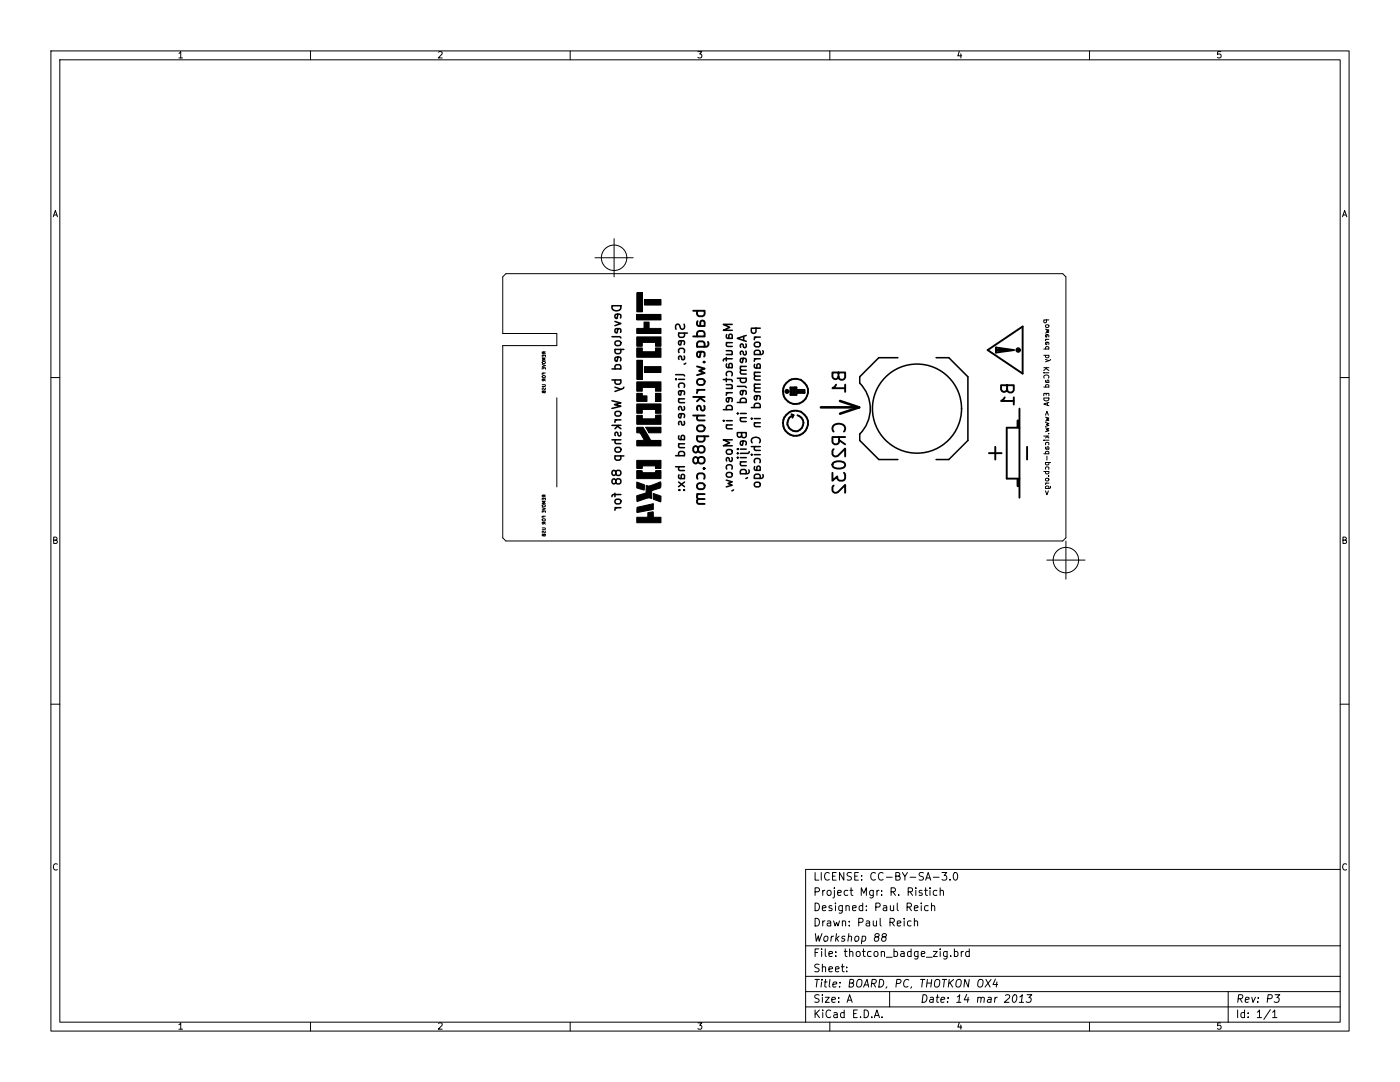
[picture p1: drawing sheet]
<svg xmlns="http://www.w3.org/2000/svg" width="279mm" height="216mm" viewBox="0 0 279 216" stroke-linecap="round" stroke-linejoin="round" font-family="sans-serif">
<g fill="none" stroke="#000" stroke-width=".2">
<path d="M10.2 10.2h259v195.5h-259zM11.9 11.9h255.6v192.1h-255.6zM35.7 10.7l.4-.4v1.3M35.7 11.6h.7M62 10.2v1.7M87.5 10.4l.5-.1 .2 .4-.7 .9h.7M113.8 10.2v1.7M139.3 10.3h.8l-.5 .5 .4 .1v.5l-.2 .2-.5-.2M165.6 10.2v1.7M191.5 10.2l-.3 .9h.7M191.8 10.7v.9M217.4 10.2v1.7"/>
<path d="M243.6 10.3h-.6v.6l.2-.1h.4l.1 .2-.1 .4-.1 .2-.5-.2M10.6 43.3l.4-1.3 .5 1.3M10.7 42.9h.7M100.3 55.2l.7-.6h111.1l.6 .6v52.1l-.6 .7h-111.1l-.7-.7v-38.3h10.8v-2.5h-10.8zM118.7 51.4h7.7M122.6 47.6v7.6M127.1 58.4h1.1v3.8h-1.1zM128.6 59.8h3.3v1.1h-3.3zM267.9 43.3l.5-1.3 .4 1.3M268 42.9h.7M10.2 75.3h1.7M108.2 71.2v-.3h.6v.3"/>
<path d="M108.2 72.7l.6 .2-.6 .3M108.2 73.7v-.3h.6v.3M108.2 76.8l.6 .1-.1 .2h-.5M108.2 72.2h.6v.2l-.2 .2-.3-.1zM108.2 75h.6v.2l-.2 .2-.3-.1zM108.5 78v.3h-.2l-.1-.3h.6v.3l-.2 .1-.1-.2M108.5 70.9v.2M108.5 73.4v.2M108.5 74.4v.2M108.5 70.2v.3l-.2 .1-.1-.4h.6M108.5 75.6v.3l-.2 .1-.1-.4h.6M108.5 70.4l.3 .2"/>
<path d="M108.5 75.8l.3 .2M108.8 77.4v.3h-.2l-.3-.3-.1 .4M108.8 71.4h-.6l.5 .2-.5 .3h.6M108.8 74.4h-.6v.3M111.1 79.4v17.8M127.1 76.2h4.8v1.9h-1.1v-.8h-2.6v.8h-1.1zM127.1 69.4h1.1v.8h2.6v-.8h1.1v1.9h-4.8zM127.1 67.2h4.8v1.9h-1.1v-.8h-2.6v.8h-1.1zM127.1 65.5h1.4v-1.2h1v1.2h2.4v1h-4.8zM127.1 62.7h4.8v1.1h-4.8zM127.1 78.5h1.1v.5h.9v1.1h-2zM127.1 71.9h1.1v3.8h-1.1z"/>
<path d="M128.6 73.2h3.3v1.1h-3.3zM130.8 78.5h1.1v1.6h-1.1zM208.3 74.4h.1M208.3 79v-.5h1v.5M208.3 79.4h1a.51 .51 0 0 1-.5 .6 .51 .51 0 0 1-.5-.6zM208.3 69.6h1M208.3 70.9h1M208.3 73.4h1M208.3 77.2h1M208.4 75.5a.45 .45 0 0 1 .4-.7 .45 .45 0 0 1 .4 .7M208.6 65.7l.7 .2-.5 .2 .5 .2-.7 .2M208.6 67.7h.7"/>
<path d="M208.6 71.7l.7 .3M208.6 74.4h.7M208.7 64.9l.4-.1 .2 .3-.2 .2h-.3l-.2-.2zM208.7 69.6l-.1-.2 .2-.2 .5 .1v.3M208.7 70.9l-.1 .3 .2 .2 .5-.1v-.4M208.7 75.9v.4h.6M208.7 77.2l-.1-.3 .2-.1 .5 .1v.3M208.7 73.5l.6 .5M208.8 78.5v.3M208.8 63.8v.5l-.4 .1-.1-.6h1M208.8 67.7l-.2 .3M208.9 76.3l.2-.5 .2 .2v.3"/>
<path d="M208.9 73.4l-.6 .6M209 66.8l-.1 .5-.2-.1-.1-.3 .2-.1h.5v.4M209 68.3l-.1 .5-.2-.1-.1-.3 .2-.1h.5v.4M209.7 71.7l-1.1 .5M267.5 75.3h1.7M108.2 99.7v-.3h.6v.3M108.5 99.4v.2M108.5 98.8v.3h-.2l-.1-.3h.6M108.5 99l.3 .2M127.1 93.9h1l.1 .4h2.6l.1-.4h1v1.6h-4.8zM127.1 91.9h4.8v1.6h-1.1v-.5h-2.6v.5h-1.1zM127.1 85.3h1.2l1.6 2.6h2v1.1h-4.8v-1.1h1.3l.1-.2a2.25 2.25 0 0 0-1-1.3h-.4z"/>
<path d="M127.1 82.9h1.1v.7h2.6l.1-.8h1v1.9h-4.8zM127.1 80.6h4.8v1.9h-1.1v-.8h-2.6v.8h-1.1zM127.1 96.2l1.5 .5-.1 1.1-1.4-.4zM128.8 85.3h3.1v1.1h-2.4zM129 96.9a1.51 1.51 0 0 0 1.6-.3l1.2-.5a.9 .9 0 0 1-.2 1.3l-1.6 .5v1.6a4.8 4.8 0 0 0-2.8 .6l-.1-1.2 1.8-.5zM130.4 98.5l1.5 .5-.1 1.1-1.4-.5zM208.3 87.8h.1M208.3 87h1M208.3 90.5h1M208.3 94.1h1M208.6 82.9l.3-.8 .3 .8M208.6 83.2l.7 .2-.5 .2 .5 .2-.7 .2"/>
<path d="M208.6 84.3l.7 .2-.5 .2 .5 .2-.7 .2M208.6 85.4l.7 .2-.5 .2 .5 .1-.7 .2M208.6 97.9l.3 .8 .3-.8M208.6 87.8h.7M208.6 92.3h1.1M208.6 96.4h.7M208.7 88.8l-.1-.3 .2-.2 .5 .1v.4M208.7 89.2v.4h.6M208.7 90.5l-.1-.2 .2-.2 .5 .1v.3M208.7 92.3l-.1 .3 .2 .2 .5-.1v-.4M208.7 93.6l-.1-.2 .2-.2 .5 .1v.3M208.7 94.1l-.1 .3 .2 .2 .5-.1v-.4"/>
<path d="M208.7 95.5l.4-.1 .2 .4-.2 .2h-.3l-.2-.2zM208.7 97.5l-.1-.3 .2-.2 .5 .1v.4M208.8 96.4l-.2 .3M208.9 89.6l.2-.5 .2 .2v.3M208.9 87.1l.4 .3M208.9 91v.8M209 80.4v.5M209 87l-.4 .4M209.2 86.5h.1M209.2 95h.1M209.3 80.3l-1 .3 1 .4M209.6 97l.1 .3-.2 .2h-.9"/>
<path d="M10.7 107.8l.6-.1v-.4l-.6-.1v1.2h.5l.2-.4-.3-.2M108.2 101.3l.6 .2-.6 .2M108.2 102.3v-.4h.6v.4M108.2 105.3l.6 .2-.1 .2h-.5M108.2 100.8l.6-.1v.3l-.2 .1h-.3zM108.2 103.6h.6v.2l-.2 .1h-.3zM108.5 106.6v.3h-.2l-.1-.3h.6v.2l-.2 .2-.1-.2M108.5 101.9v.3M108.5 103v.2M108.5 104.2v.3h-.2l-.1-.3h.6M108.5 104.4l.3 .2M108.8 106v.3h-.2l-.3-.3-.1 .3"/>
<path d="M108.8 100h-.6l.5 .2-.5 .2h.6M108.8 103h-.6v.3M127.1 103.2h2.2v-.9l1-.2 .1 1.1h1.5v1.1h-4.8zM127.1 101.2l3.3-.7v1.1l-3.2 .7zM208.9 111.8h7.6M212.7 108v7.6M268 107.8l.6-.1v-.4l-.6-.1v1.2h.5l.2-.4-.3-.2M10.2 140.5h1.7M267.5 140.5h1.7M11.4 172.5a.6 .6 0 0 0-.8 .4 .6 .6 0 0 0 .6 .7l.2-.1M162.7 177.9h.7l.1-.2v-.4l-.3-.2h-.5v1.6M162.7 174.1v1.5h.7"/>
<path d="M163.9 174.1v1.5M164.2 177.7v1M164.6 177.7h-.3l-.1 .2M165.1 177.8l.3-.1 .4 .1 .1 .6-.2 .2-.3 .1-.3-.2zM165.5 174.2a.61 .61 0 0 0-.8 0 .61 .61 0 0 0-.1 .8 .57 .57 0 0 0 .3 .6 .57 .57 0 0 0 .6-.1M166.2 174.8h.5M166.5 177.7v1.3l-.3 .2M166.5 177.1v.2M166.9 174.1h-.7v1.5h.7M167.2 178.2l.7-.2-.1-.3h-.4l-.2 .2v.7h.6M168.4 174.1v1.5l-.9-1.5v1.5M169.2 177.7h-.4l-.3 .2 .1 .7h.6"/>
<path d="M169.6 177.7h.6M169.9 177.1v1.4l.3 .2M169.9 174.2l-.6-.1-.2 .3 .1 .4 .7 .2v.5l-.3 .1h-.5M170.6 174.8h.5M171.3 174.1h-.7v1.5h.7M171.9 178.7v-1.6l.5 1.1 .5-1.1v1.6M172 175.5v.1M172 174.7v.1M174.3 177.7v1.2l-.3 .3-.4-.1M174.3 177.7h-.5l-.2 .2 .1 .7h.6M174.7 174.2a.61 .61 0 0 0-.7 0 .61 .61 0 0 0-.2 .8 .57 .57 0 0 0 .3 .6 .57 .57 0 0 0 .6-.1M175 177.7v1"/>
<path d="M175.4 177.7h-.2l-.2 .2M175.9 178.5v.2M175.9 177.7v.2M176.2 174.2a.61 .61 0 0 0-.7 0 .61 .61 0 0 0-.2 .8 .57 .57 0 0 0 .3 .6 .57 .57 0 0 0 .6-.1M176.9 175h1.2M177.8 177.9h.8l.1-.2-.1-.4-.2-.2h-.6v1.6M178.2 177.9l.5 .8M178.8 174.8h.6l.2-.3-.2-.3-.6-.1v1.5h.6l.3-.3a.4 .4 0 0 0-.4-.5M179.4 178.5v.2M180.1 174.1l.5 .8 .5-.8M180.6 174.9v.7M181.2 177.9h.8l.1-.2-.1-.4-.2-.2h-.6v1.6"/>
<path d="M181.6 177.9l.5 .8M181.6 175h1.2M182.8 177.1v.2M182.8 177.7v1M184 177.7h-.4l-.2 .2 .1 .2 .5 .1v.4h-.6M184.3 174.2l-.6-.1-.3 .3 .2 .4 .6 .2v.5l-.2 .1h-.6M184.5 177.7h.6M184.7 177.1v1.4l.4 .2M184.7 175.6l.5-1.5 .5 1.5M184.9 175.2h.7M185.6 177.1v.2M185.6 177.7v1"/>
<path d="M186.3 175h1.1M187 177.7h-.5l-.2 .2 .1 .7h.6M187.6 177.8l.3-.1h.3l.1 1M187.6 177.1v1.6M188 174.1h.9l-.5 .6 .5 .1v.7l-.3 .1-.6-.1M189.6 175.5v.1M190.4 174.2l.2-.1a.81 .81 0 0 1 .5 .8 .81 .81 0 0 1-.5 .7l-.2-.1-.2-.5zM267.5 173.5h-106.7v30.5M268.7 172.5a.6 .6 0 0 0-.8 .4 .6 .6 0 0 0 .6 .7l.2-.1M160.8 188.7h106.7M160.8 194.8h106.7M160.8 197.9h106.7"/>
<path d="M162.7 195.4h.8M162.7 183.2a.77 .77 0 0 1 .8 .8 .77 .77 0 0 1-.8 .8zM162.7 180.2a.77 .77 0 0 1 .8 .8 .77 .77 0 0 1-.8 .7zM162.7 190.1h.5M162.7 186.3l.2 1.5 .4-1.1 .2 1.1 .5-1.5M163.1 195.4l-.2 1.6M163.4 189.3h-.7v1.6M163.5 198.6l-.6-.1-.3 .3 .1 .3 .7 .3v.5l-.2 .1-.6-.1M163.5 192.5l-.6-.1-.3 .3 .1 .3 .7 .3v.5l-.2 .1-.6-.1M164 189.3v.2M164 195.9l-.2 1.1M164 189.8v1.1"/>
<path d="M164 195.4v.2M164.1 198.5v.1M164.1 193l.2-.1 .4 .1 .1 .9M164.1 181.2l.7-.1v-.3l-.5-.1-.2 .2 .1 .7h.6M164.1 192.4v1.5M164.1 199v1M164.2 183.8v1M164.5 195.9h.6M164.5 186.9l.3-.1 .4 .1v.6l-.2 .2-.4 .1-.2-.1zM164.6 183.8h-.3l-.1 .2M164.7 199h.8l-.8 1h.8M164.7 189.3v1.3l.2 .3"/>
<path d="M164.8 195.4l-.2 1.3 .3 .3M165.1 183.8h.6l.1 1M165.4 190.4l.8-.2-.1-.3-.5-.1-.2 .3 .1 .7h.6M165.4 193.4l.8-.1-.1-.3-.5-.1-.2 .2 .1 .7h.6M165.6 195.4l-.1 1.3 .2 .3M165.8 184.1l-.5 .1-.2 .2 .2 .4 .5-.1M165.9 186.8l-.1 1M166 199.5l.7-.1v-.3l-.5-.1-.2 .2 .1 .7h.6M166 180.8l-.4-.1-.2 .2 .1 .2 .5 .2v.3h-.6M166.2 196.5l.8-.2-.1-.3h-.5l-.2 .7 .2 .3 .4-.1M166.4 186.8l-.5 .3M166.4 183.8l.3 1 .3-.8 .2 .8 .3-1"/>
<path d="M166.7 193.4l.8-.1-.1-.3-.4-.1-.3 .2 .1 .7h.6M166.7 180.2v.1M166.7 180.7v1M166.8 190.7v.2M166.8 189.9v.2M166.9 186.3l-.1 1.5M167 187.2l.3 .6M167.4 199.9v.1M167.4 199.1v.1M167.5 186.8l-.7 .6M167.6 196.8l-.1 .2M167.7 196l-.1 .2"/>
<path d="M167.9 192.9h.6M168.1 192.4v1.3l.4 .2M168.1 183.9l.2-.1h.4l.1 1M168.1 180.7v1.2l-.3 .3h-.3M168.1 180.8l-.4-.1-.3 .3 .1 .6h.6M168.1 183.8v1M168.5 189.8h.6M168.6 186.9a.37 .37 0 0 0-.6 .2l.6 .4-.3 .3-.4-.1M168.7 189.3v1.3l.4 .3M168.8 180.8l.3-.1 .3 .1 .1 .9M168.8 180.7v1M169 193.8v.1"/>
<path d="M169 193v.1M169.2 199.6h.7M169.3 186.9l.3-.1 .3 .1v.9M169.4 186.3l-.2 1.5M169.5 184.6v.2M169.5 183.8v.2M169.5 196.2l.7-.1 .2-.2-.1-.3-.2-.2h-.5l-.2 1.6h.6l.3-.2 .1-.3-.4-.3M169.6 190l.2-.2 .3 .1 .1 1M169.6 189.3v1.6M170.1 181.2l.8-.1-.1-.3-.4-.1-.3 .2 .1 .7h.6M170.7 186.9l.2-.1 .5 .1v.6l-.2 .2-.4 .1-.2-.1zM170.9 190l.3-.2 .4 .2 .1 .6-.2 .2-.3 .1-.3-.2z"/>
<path d="M171.1 195.7a.53 .53 0 0 1 .9 0 1.12 1.12 0 0 1-.5 1.3l-.4-.1a1.14 1.14 0 0 1 0-1.2zM171.4 184h.7l.1-.2v-.4l-.2-.2h-.6v1.6M172.1 186.9l.4-.1 .3 .3-.2 .6h-.6M172.1 189.8h.6M172.1 186.8l-.2 1.5M172.2 180.8l-.5-.1-.2 .3 .1 .6h.6M172.2 180.2v1.5M172.3 189.3v1.3l.4 .3M172.3 197l.7-1.6 .4 1.6M172.5 196.5h.8M172.9 183.8h.6l.1 1M172.9 181.6v.1"/>
<path d="M172.9 180.8v.1M173.6 184.1l-.6 .1-.2 .2 .2 .4 .6-.1M173.8 189.9l-.4-.1-.3 .3 .2 .7h.5M174 196.2h.7l.2-.3-.1-.3-.2-.2h-.5l-.2 1.6M174.3 183.8l.1 .9 .3 .1 .2-.2M174.3 196.2l.4 .8M174.5 190l.2-.2 .5 .2v.6l-.1 .2-.4 .1-.2-.2zM174.8 181l.7-.1 .2-.2-.1-.4-.2-.1h-.6v1.5M174.8 186.9l-.2-.2 .1-.3 .2-.1 .5 .1 .1 .2-.1 .2-.7 .2-.2 .2 .1 .5a.5 .5 0 0 0 .7 0 .5 .5 0 0 0 0-.7l-.2-.1M174.9 183.8v1M175.6 195.4a.76 .76 0 0 1 .8 .6 .76 .76 0 0 1-.4 .9l-.6 .1zM175.7 183.2v1.3l.2 .3"/>
<path d="M175.9 190l.2-.2 .4 .1v1M175.9 189.8v1.1M176.3 186.9l-.3-.2 .1-.3 .3-.1 .4 .1 .1 .2-.1 .2-.7 .2-.1 .2v.5a.5 .5 0 0 0 .7 0 .5 .5 0 0 0 0-.7l-.1-.1M176.3 180.8h.6l.1 .9M176.9 191h1.2M177 181.1h-.5l-.3 .3 .3 .3 .5-.1M177 196.9l-.2 .3M177.5 197.9v3M177.6 184h.7l.2-.2-.1-.4-.2-.2h-.6v1.6M177.7 180.7l.1 .9 .3 .1 .2-.1M178 184l.5 .8M178.3 180.7v1"/>
<path d="M178.4 189.9l.5-.1 .2 .3-.1 .7h-.6M178.4 189.3v1.6M178.9 196.2h.7l.2-.3v-.3l-.2-.2h-.6l-.2 1.6M179.1 184.3l.7-.2-.1-.3h-.4l-.2 .2v.7h.6M179.1 180.2v1.3l.2 .2M179.8 189.9h.6v1M180.4 190.2l-.5 .1a.3 .3 0 0 0-.2 .3 .3 .3 0 0 0 .2 .3l.5-.1M180.4 183.2v.2M180.4 183.8v1M181 181l.8-.1 .1-.2-.1-.4-.2-.1h-.6v1.5M181.4 195.6a.73 .73 0 0 0-1 .4 .73 .73 0 0 0 .5 1l.3-.2M181.4 181l.5 .7"/>
<path d="M181.8 189.9l-.4-.1-.3 .3 .1 .7h.6M181.8 183.8h-.4l-.3 .2 .1 .7h.6M181.8 189.3v1.6M181.9 196.9l-.2 .3M182.5 183.9l.2-.1h.4v1M182.5 181.2l.7-.1-.1-.3-.4-.1-.2 .2 .1 .7h.5M182.5 183.2v1.6M183.2 189.8v1.3l-.3 .3-.3-.1M183.2 189.9l-.4-.1-.3 .3 .1 .7h.6M183.7 195.4h.9M183.9 190.4l.7-.2-.1-.3-.4-.1-.2 .3v.7h.6M183.9 180.2v.1"/>
<path d="M183.9 180.7v1M184.1 195.4l-.1 1.6M184.2 198.5a.76 .76 0 0 1 .8 .5 .76 .76 0 0 1-.4 .9l-.6 .1zM184.9 191h1.1M185 196.2h.9M185.1 195.4l-.2 1.6M185.2 180.8l-.4-.1-.3 .3 .2 .6h.5M185.7 199.1h.5v.9M185.9 180.8l.2-.1 .4 .1v.9M185.9 180.2v1.5M186 195.4l-.2 1.6M186.3 189.8h.8l-.8 1.1h.8"/>
<path d="M186.3 199.4l-.7 .1-.1 .3 .2 .2 .5-.1M186.7 195.7a.53 .53 0 0 1 .8 0 1.12 1.12 0 0 1-.4 1.3l-.5-.1a1.14 1.14 0 0 1 .1-1.2zM186.8 199h.6M187.1 198.5l-.1 1.3 .3 .2M187.6 189.3v.2M187.6 189.8v1.1M187.8 199.5l.7-.1v-.3l-.4-.1-.3 .2v.7h.6M188.1 195.4h.8M188.5 195.4l-.2 1.6M189 189.8v1.3l-.3 .3-.3-.1M189 189.9l-.4-.1-.3 .3 .1 .7h.6M189.1 199.9v.1"/>
<path d="M189.2 199.1v.1M189.4 195.4l-.2 1.6M189.6 196.1l.5 .9M189.7 190.7v.2M190.3 195.4l-1 .9M190.5 189.9l.4-.1 .3 .3-.2 .7h-.5M190.5 189.3v1.6M190.9 195.7a.53 .53 0 0 1 .9 0 1.12 1.12 0 0 1-.4 1.3l-.5-.1a1.14 1.14 0 0 1 0-1.2zM191.1 198.9l.4-.4-.1 1.5M191.8 189.8v1.1M192.3 189.8l-.3 .1-.2 .2M192.9 198.4l-.5 1.1h1"/>
<path d="M193.2 199l-.1 1M193.4 195.4l-.2 1.6-.6-1.6-.2 1.6M193.4 189.9l-.4-.1-.3 .3 .2 .7h.5M193.4 189.3v1.6M195.2 199.1l.2-.1 .4 .1-.1 .9M195.2 199l-.1 1M195.3 195.7a.53 .53 0 0 1 .9 0 1.12 1.12 0 0 1-.5 1.3l-.4-.1a1.14 1.14 0 0 1 0-1.2zM195.8 199.2a.38 .38 0 0 1 .6-.1v.9M196.8 195.4l.8 1.6M197.2 199.1h.6l-.1 .9M197.8 195.4l-1.2 1.6M197.8 199.4h-.5l-.2 .2 .1 .4 .5-.1"/>
<path d="M198.6 199l-.1 1M198.7 195.4l-.5 1.1h.9M199 195.9l-.2 1.1M199 199l-.4 .3M200.7 198.6l.6-.1 .2 .1v.3l-1.1 1.1h1M202.3 198.6l.3-.1a.9 .9 0 0 1-.3 1.5l-.2-.1-.1-.5zM203.5 198.9l.5-.4-.2 1.5M205 198.5h.9l-.6 .6 .4 .1v.7l-.3 .1-.6-.1M245.1 197.9v6.1M247.1 199.3l.7-.1 .2-.2v-.4l-.2-.1h-.6l-.2 1.5M247.5 199.3l.4 .7M248.5 199.5l.8-.1-.1-.3h-.5l-.2 .7 .2 .2 .4-.1"/>
<path d="M249.8 199l.3 1 .5-1M251 199.9v.1M251.1 199.1v.1M253 199.3l.7-.1 .2-.2v-.4l-.2-.1h-.6l-.2 1.5M254.5 198.5h.9l-.6 .6 .4 .1v.7l-.3 .1-.6-.1M35.7 204.5l.4-.4v1.3M35.7 205.4h.7M62 204v1.7M87.5 204.2l.5-.1 .2 .4-.7 .9h.7M113.8 204v1.7M139.3 204.1h.8l-.5 .5 .4 .1v.5l-.2 .2-.5-.2M160.8 200.9h106.7"/>
<path d="M162.7 201.5v1.6M162.9 202.2l.6 .9M163.5 201.5l-.8 .9M164.2 201.5v.2M164.2 202v1.1M165.6 204v1.7M165.8 201.7a.61 .61 0 0 0-.8 0 .61 .61 0 0 0-.2 .7 .57 .57 0 0 0 .3 .6 .57 .57 0 0 0 .7-.1M166.4 202.1h.6l.1 1M167.1 202.4l-.5 .1-.2 .2 .2 .4 .5-.1M168.5 202.1l-.5-.1-.3 .3 .2 .7h.6M168.5 201.5v1.6M169.1 200l.5-1.5 .5 1.5"/>
<path d="M170.4 202.3h.5M171.1 201.5h-.7v1.6h.7M171.7 202.9v.2M172.5 201.5a.77 .77 0 0 1 .8 .8 .77 .77 0 0 1-.8 .8zM174 202.9v.2M174.5 203.1l.5-1.6 .5 1.6M174.6 202.6h.8M176 202.9v.2M190.9 200h.9M191.5 204l-.3 .9h.7M191.8 204.5v.9M203.4 200h.9"/>
<path d="M217.4 204v1.7M243.6 204.1h-.6v.6l.2-.1h.4l.1 .2-.1 .4-.1 .2-.5-.2M247 201.5v1.6M248.4 202.1l-.5-.1-.2 .3 .1 .7h.6M248.4 201.5v1.6M249.1 202.9v.2M249.1 202.1v.2M250.9 202l.5-.5v1.6M250.9 203.1h.9M253.5 201.5l-1.3 1.9M254 202l.4-.5v1.6M254 203.1h.8"/>
<circle cx="122.6" cy="51.4" r="2.54"/>
<circle cx="212.7" cy="111.8" r="2.54"/>
</g>
<g fill="none" stroke="#000" stroke-width=".3">
<path d="M122.1 61h1.8a.9 .9 0 0 1-.9 1 .9 .9 0 0 1-.9-1zM122.1 67.2h1.6l.2 .2M122.1 80l1.8 .4-1.3 .3 1.3 .4-1.8 .4M122.1 73.6h1.8M122.1 75.8h1.8M122.7 64.1l1.2 .5-1.2 .4M122.7 69.7h1.8M122.7 77.3l1.2 .4M122.8 68.2l.3-.2h.5l.2 .2 .1 .4-.3 .4h-.5l-.4-.4zM122.8 69.7l-.1 .5 .4 .4h.5l.2-.2v-.7M122.8 73.6l-.1-.5 .4-.3h.5l.2 .1v.7M122.8 75.8l-.1 .5 .4 .4h.5l.2-.2v-.7"/>
<path d="M123.3 62.7l-.2 .8h-.3l-.1-.6 .3-.2 .8 .1v.7M123.3 65.6l-.2 .8-.3-.1-.1-.5 .3-.2 .8 .1v.6M123.3 71.2l-.2 .9-.3-.1-.1-.5 .3-.3 .8 .1v.7M124.5 77.3l-.2 .2-1.6 .6M134.8 74.8h1.6l.2 .2M134.8 75.7h.2M135.4 66.5h1.8M135.4 75.7h1.2M135.4 79.6h1.2M135.5 66.5l-.1 .5 .4 .3h.5l.2-.2v-.6M135.5 70.4l-.1-.5 .4-.4h.5l.2 .2v.7M135.5 77.3l-.1-.5 .4-.3h.5l.2 .1v.7"/>
<path d="M135.6 79.6l-.2 .2 .1 .5h1.1M136 68l-.2 .8-.3-.1-.1-.5 .3-.2 .8 .1v.6M136 78l-.2 .8-.3-.1-.1-.5 .3-.2 .8 .1v.6M136.5 64.7l.1 .7-.2 .2h-.5l-.3-.7-.4-.2-.4 .3 .1 .7M136.5 71v.7h-.4l-.1-.4-.2-.3-.4 .3 .1 .4M136.9 72.5l-.4 .1M144.4 75.7h1.5l.2 .1v.4M144.9 70l1.2 .1v.4l-.1 .2M144.9 76.8h1.2v.5l-.1 .2M144.9 68.4h1.2M144.9 70.7h1.2M144.9 71.3v.7"/>
<path d="M144.9 75.5v.7M144.9 77.5h1.2M144.9 78.4h1.2M145 66.8v.6l1.1 .1M145 72.6v.7l1.1 .1M145 75l-.1-.5 .4-.4h.5l.3 .2v.7M145.1 68.4l-.2 .2 .1 .4 1.1 .1M145.3 78.4l-.3 .1-.1 .4M145.4 67.5l.1-.6a.35 .35 0 0 1 .3-.2 .35 .35 0 0 1 .3 .2v.6M145.4 73.4l.1-.6a.35 .35 0 0 1 .3-.3 .35 .35 0 0 1 .3 .3v.6M145.5 79.4l-.1 .8-.4-.1-.1-.5 .3-.2 .9 .1v.6M146.1 64.7h-1.7l1.2 .6-1.2 .6h1.7"/>
<path d="M146.1 71.6h-1.5l-.2 .1v.3M147.2 77.1h1.5l.2 .2M147.2 75.5h1.7M147.7 73.1h1.2M147.8 75.5l-.1 .5 .4 .3h.5l.2-.1v-.7M147.9 73.1l-.2 .3 .1 .4 1.1 .1M148 73.9l-.3 .2 .1 .4 1.1 .1M148.3 71.5l-.1 .8h-.4l-.1-.5 .3-.3 .8 .1v.7M148.3 77.9l-.1 .9-.4-.1-.1-.5 .3-.3 .8 .1v.7M148.4 67.1v.8M148.8 68.6v.7h-.4l-.1-.6-.2-.1-.4 .3 .1 .4M148.8 70.1v.6h-.4l-.1-.6h-.2l-.4 .2 .1 .4"/>
<path d="M148.9 66.9l-1.7 .6 1.7 .6M150.5 67.3h1.2M150.5 71.6h1.2M150.5 74.3h1.2M150.5 76.7h1.2M150.6 70.7l-.1-.5 .4-.3h.5l.2 .2v.6M150.6 72.7v.7h1.1M150.7 68.4h.9l.1 .2-.1 .4-.2 .2-.7-.1-.2-.2zM150.7 74.3l-.2 .2 .1 .5 1.1 .1M150.7 76.7l-.2 .2 .1 .4 1.1 .1M150.8 75.1l-.3 .2 .1 .4 1.1 .1M150.8 77.4l-.3 .3 .1 .4 1.1 .1"/>
<path d="M150.9 65.5l-.1 .8-.3 .2-.4-.1-.2-.2v-.7h1.8M150.9 67.3l-.3 .1-.1 .4M150.9 71.6l-.3 .2-.1 .3M151 73.4v-.5a.35 .35 0 0 1 .4-.3 .35 .35 0 0 1 .3 .3l-.1 .5M151.1 79l-.1 .8-.4-.1-.1-.5 .3-.2h.8v.7M152.2 70l.1 .4-.3 .3h-1.5M179.2 71.4h-3.8l-3.8 3.8v1.3a7.2 7.2 0 0 1 0 10.1v1.3l3.8 3.8h3.8M186.8 71.4h2.6l3.8 3.8v12.7l-3.8 3.8h-2.6M122.1 84.9h1.8M122.1 87.8h1.8M122.7 91h1.8M122.7 83.8h1.2"/>
<path d="M122.7 98.4v.7M122.8 82.3l.3-.2h.5l.2 .2 .1 .4-.3 .3h-.5l-.4-.3zM122.8 89.5l.3-.2h.5l.2 .2 .1 .4-.3 .3h-.5l-.4-.3zM122.8 91l-.1 .5 .4 .3h.5l.2-.1v-.7M122.8 99.8l.3-.2h.5l.2 .2 .1 .4-.3 .3h-.5l-.4-.3zM122.9 87.8l-.2 .2 .1 .4 1.1 .1M122.9 94.2l-.3-.3h-.3l-.2 .3 .1 .5 .3 .2 .2-.1 .3-.8 .2-.1h.4l.3 .3v.3l-.3 .4-.5-.1-.2-.3M122.9 95.9l-.3-.4-.3 .1-.2 .3 .1 .5 .3 .2 .2-.1 .3-.8 .2-.2h.4l.3 .4v.3l-.3 .4-.5-.1-.2-.3M123.1 83.8l-.3 .1-.1 .4M123.2 85l.7 .6M123.4 84.9l-.7 .7M123.8 86.2v.7h-.4l-.1-.4-.2-.3-.4 .3 .1 .4"/>
<path d="M123.9 98.7h-1.5l-.2 .1-.1 .3M134.8 90.9h1.8M134.8 93.1h1.8M135.4 88.6h1.2M135.4 96.2l1.2 .9M135.5 87v.6l1.1 .1M135.5 90.9l-.1-.5 .4-.3h.5l.2 .2v.6M135.5 94.7v.7l1.1 .1M135.5 97.8h.2M135.6 88.6l-.2 .2 .1 .4 1.1 .1M135.6 93.1l-.2 .3 .1 .4 1.1 .1M135.8 87.7l.1-.6a.35 .35 0 0 1 .4-.2 .35 .35 0 0 1 .3 .2l-.1 .6"/>
<path d="M135.8 95.5l.1-.6a.35 .35 0 0 1 .4-.3 .35 .35 0 0 1 .3 .3l-.1 .6M136 82.6l-.2 .8-.3-.1-.1-.5 .3-.2h.8v.7M136.4 97.8h.2M136.5 81.1v.7h-.4l-.1-.4-.2-.3-.4 .3 .1 .4M136.5 84.1v.7h-.4l-.1-.5-.2-.2-.4 .2 .1 .5M136.6 96.2l-1.2 .9M144.4 83.9h.1M144.4 81.7h1.7M144.9 95.8l1.2 .3-.8 .4 .8 .3-1.2 .4M144.9 83.9h1.2M144.9 84.8h1.2M145 81.7l-.1-.5 .4-.3h.5l.3 .2v.6"/>
<path d="M145 93.6l-.1-.5 .4-.3h.5l.3 .1v.7M145 94.4l.3-.1h.5l.3 .1v.5l-.3 .3h-.5l-.4-.3zM145.1 84.8l-.2 .2 .1 .5 1.1 .1M145.1 89.8h.9l.1 .2v.5l-.3 .1h-.7l-.2-.3zM146.1 91.3v.7h-.5l-.1-.6-.2-.1-.4 .3 .1 .4M146.1 87.8h-1.7l1.2 .5-1.2 .6h1.7M146.4 97.7l-.3 .2M147.2 82.5h.1M147.2 89.6h.1M147.2 90.5h.1M147.2 91.3h.1M147.2 80.3h1.7"/>
<path d="M147.7 82.5h1.2M147.7 83.4h1.2M147.7 89.6h1.2M147.7 91.3h1.2M147.7 92.2h1.2M147.8 80.3l-.1-.5 .4-.3h.5l.2 .1v.7M147.8 94.5l-.1-.5 .4-.3h.5l.2 .2v.6M147.9 83.4l-.2 .2 .1 .4 1.1 .1M147.9 92.2l-.2 .2 .1 .4 1.1 .1M148 86.3v.6l-.2 .3h-.3l-.3-.1v-.8h1.7v.7l-.3 .3a.46 .46 0 0 1-.6-.4M148.3 88l-.1 .9-.4-.1-.1-.5 .3-.3 .8 .1v.7M149.2 95.3l-.4 .2"/>
<path d="M149.4 93.8l.1 .4-.3 .3h-1.5M149.5 90.1l-.2 .4h-1.6M149.9 83.5h.2M149.9 90.7h.2M149.9 81.3h1.8M149.9 89.1h1.8M150.1 88.3a.71 .71 0 0 1 0-.8 .71 .71 0 0 1 .9-.3 .67 .67 0 0 1 .6 .4 .67 .67 0 0 1 0 .7M150.5 83.5h1.2M150.5 84.4h1.2M150.5 90.7h1.2M150.6 81.3l-.1-.5 .4-.3h.5l.2 .1v.7M150.6 92.3l-.1-.5 .4-.3h.5l.2 .2v.6"/>
<path d="M150.6 93.1v.7l1.1 .1M150.6 95.5l-.1-.5 .4-.4h.5l.2 .2v.7M150.7 84.4l-.2 .2 .1 .4 1.1 .1M150.7 89.1l-.2 .3 .1 .4 1.1 .1M150.7 96.3h.9l.1 .3-.1 .4-.2 .2-.7-.1-.2-.3zM151 93.9v-.6a.35 .35 0 0 1 .4-.3 .35 .35 0 0 1 .3 .3l-.1 .6M152.2 94.7l.1 .4-.3 .4h-1.5M122.7 101.3h1.2M123.1 101.3l-.3 .2-.1 .3"/>
<circle cx="183" cy="81.5" r="8.9"/>
</g>
<path d="M163.8 81.3h7.7M167.6 80l3.9 1.3M171.5 81.3l-3.9 1.3M203.1 83.9v1.3M203.1 95.7v1.3" fill="none" stroke="#000" stroke-width=".51"/>
<g fill="none" stroke="#000" stroke-width=".38">
<path d="M138.3 62h2.3M138.3 67.1h2.3M138.3 79.2h2.3M139.1 73.1l1.5 .5-1.1 .4 1.1 .4-1.5 .5M139.1 77.8h1.5M139.2 62l-.1 .7 .4 .4h.7l.3-.2 .1-.2-.1-.7M139.2 64.1l-.1 .2 .1 .7 1.4 .1M139.2 67.1l-.1-.6 .4-.5h.7l.3 .3 .1 .2-.1 .6M139.2 69.2l-.1-.7 .4-.4h.7l.3 .2 .1 .2-.1 .7M139.2 75.8l.3-.2h.7a.62 .62 0 0 1 .4 .6 .62 .62 0 0 1-.4 .6h-.7a.62 .62 0 0 1-.3-1zM139.5 77.8a.58 .58 0 0 0-.4 .6M139.6 65.1l.2-.8a.45 .45 0 0 1 .4-.3 .45 .45 0 0 1 .4 .3l-.1 .8"/>
<path d="M139.8 79.4l.8 .7M139.9 70.2l-.3 1.1-.4-.1-.1-.7 .3-.3 1.1 .1 .1 .2-.1 .7M140 79.2l-.9 .9M140.4 72.2l.1 .2 .1-.2-.1-.1-.1 .1h.2M141.3 68.2a.62 .62 0 0 1-.3 1h-1.9M156.8 78.1h.4M157.7 77.3h1.3v1.5h-1.3zM158 77.4v1.3M158.4 77.4v1.2M158.7 77.3v1.3M159 77.8h1.6v.6h-1.6M159 78.1h1.4"/>
<path d="M166.9 76.7l-.8 .8h2.6M167.3 74.3v.9a.62 .62 0 0 1-.6 .5 .62 .62 0 0 1-.6-.5v-.9h2.6v1a.68 .68 0 0 1-.7 .5 .68 .68 0 0 1-.7-.6M168.7 76.7v1.5M197.1 69.9l7-4.7v9.3zM198.8 69.7l3.5 .2M198.8 69.3l3.5 .6-3.5 .5zM200.5 79.3l-.7 .7h2.5M201 76.9v.8a.62 .62 0 0 1-.6 .5 .62 .62 0 0 1-.6-.5v-.8h2.5v.9a.68 .68 0 0 1-.7 .5 .68 .68 0 0 1-.6-.6M202.2 69.9l-3.4 .1M202.3 79.3v1.4M138.3 82.9h2.3M139.1 87h2.3"/>
<path d="M139.1 98.6h1.5M139.2 87l-.1 .7 .4 .4h.7l.3-.2 .1-.2-.1-.7M139.2 95.5l-.1-.6 .4-.4h.7l.3 .2 .1 .2-.1 .6M139.3 82.9a.57 .57 0 0 0 .1 1h1.2M139.3 85l.9-.1a.62 .62 0 0 1 .4 .6 .62 .62 0 0 1-.4 .6h-.7a.62 .62 0 0 1-.4-.5 .62 .62 0 0 1 .2-.6zM139.3 89.4l-.1-.2a.47 .47 0 0 0-.5-.2 .47 .47 0 0 0-.4 .4l.1 .7a.47 .47 0 0 0 .6 .2 .47 .47 0 0 0 .3-.4v-.5l.5-.4 .6 .1 .2 .3v.5l-.4 .4-.7-.1-.2-.3M139.3 91.6l-.1-.2a.47 .47 0 0 0-.5-.2 .47 .47 0 0 0-.4 .4l.1 .7a.47 .47 0 0 0 .6 .2 .47 .47 0 0 0 .3-.4v-.5l.5-.4h.4l.4 .4v.5l-.4 .4h-.4l-.5-.4M139.3 96.5l.9-.1a.62 .62 0 0 1 .4 .6 .62 .62 0 0 1-.4 .6h-.7a.62 .62 0 0 1-.4-.5 .62 .62 0 0 1 .2-.6zM139.3 98.6a.57 .57 0 0 0 .1 1h1.2M139.4 99.6l-.3 .3 .1 .5 1.4 .1M140.4 93.5l.1 .1 .1-.1-.1-.1-.1 .1h.2M140.5 81l.1 .2-.1 .6-.2 .1-.3-.1-.1-.5-.4-.3-.3 .1-.1 .2 .1 .5"/>
<path d="M157.9 82.7l.5 .2M158.4 82.9a1.63 1.63 0 0 0-1 2.5 1.63 1.63 0 0 0 2.7 0 1.63 1.63 0 0 0-1-2.5M158.4 82.9l-.2 .5M166.1 94.3v1.6l1-.8a.69 .69 0 0 0 .5 .8h.6l.3-.2 .2-1-.3-.4M166.2 92.4a1.69 1.69 0 0 1 2.5 .2 .65 .65 0 0 1-.5 .8 1.49 1.49 0 0 1-2.1-.5zM166.4 86.1a.95 .95 0 0 1-.2-1.1 .95 .95 0 0 1 1-.5 1.08 1.08 0 0 1 1.2 .3 1.08 1.08 0 0 1 .1 1.2l-.1 .1M166.4 89.6l-.3 .4v.6a.69 .69 0 0 0 1.1 .4l1.5-1.5v1.6M166.4 96.9l-.3 .3v.7a.69 .69 0 0 0 1.1 .3l1.5-1.4v1.5M167.5 87.2v1a.69 .69 0 0 1-.7 .5 .69 .69 0 0 1-.7-.5v-1h2.6M167.5 87.8l1.2 .9M197.4 90.4h2.5M198.6 89.2v2.5"/>
<path d="M203.5 85.3h-2.6v10.2h2.6M203.5 81.5v17.8M205 89.2v2.5"/>
<circle cx="157.1" cy="78.1" r=".32"/>
<circle cx="158.7" cy="78.1" r="2.49"/>
<circle cx="203.2" cy="69.9" r=".36"/>
<circle cx="203.2" cy="69.8" r=".13"/>
<circle cx="158.7" cy="84.5" r="2.49"/>
</g>
<g fill="#000">
<path d="M127.1 58.4h1.1v3.8h-1.1zM128.6 59.8h3.3v1.1h-3.3zM127.1 78.5h1.1v.5h.9v1.1h-2zM127.1 71.9h1.1v3.8h-1.1zM127.1 65.5h1.4v-1.2h1v1.2h2.4v1h-4.8zM130.8 78.5h1.1v1.6h-1.1zM127.1 76.2h4.8v1.9h-1.1v-.8h-2.6v.8h-1.1zM128.6 73.2h3.3v1.1h-3.3zM127.1 69.4h1.1v.8h2.6v-.8h1.1v1.9h-4.8zM127.1 67.2h4.8v1.9h-1.1v-.8h-2.6v.8h-1.1zM127.1 62.7h4.8v1.1h-4.8zM127.1 96.2l1.5 .5-.1 1.1-1.4-.4z"/>
<path d="M127.1 85.3h1.2l1.6 2.6h2v1.1h-4.8v-1.1h1.3l.1-.2a2.25 2.25 0 0 0-1-1.3h-.4zM130.4 98.5l1.5 .5-.1 1.1-1.4-.5zM129 96.9a1.51 1.51 0 0 0 1.6-.3l1.2-.5a.9 .9 0 0 1-.2 1.3l-1.6 .5v1.6a4.8 4.8 0 0 0-2.8 .6l-.1-1.2 1.8-.5zM127.1 93.9h1l.1 .4h2.6l.1-.4h1v1.6h-4.8zM127.1 91.9h4.8v1.6h-1.1v-.5h-2.6v.5h-1.1zM128.8 85.3h3.1v1.1h-2.4zM127.1 82.9h1.1v.7h2.6l.1-.8h1v1.9h-4.8zM127.1 80.6h4.8v1.9h-1.1v-.8h-2.6v.8h-1.1zM127.1 103.2h2.2v-.9l1-.2 .1 1.1h1.5v1.1h-4.8zM127.1 101.2l3.3-.7v1.1l-3.2 .7z"/>
</g>
</svg>
